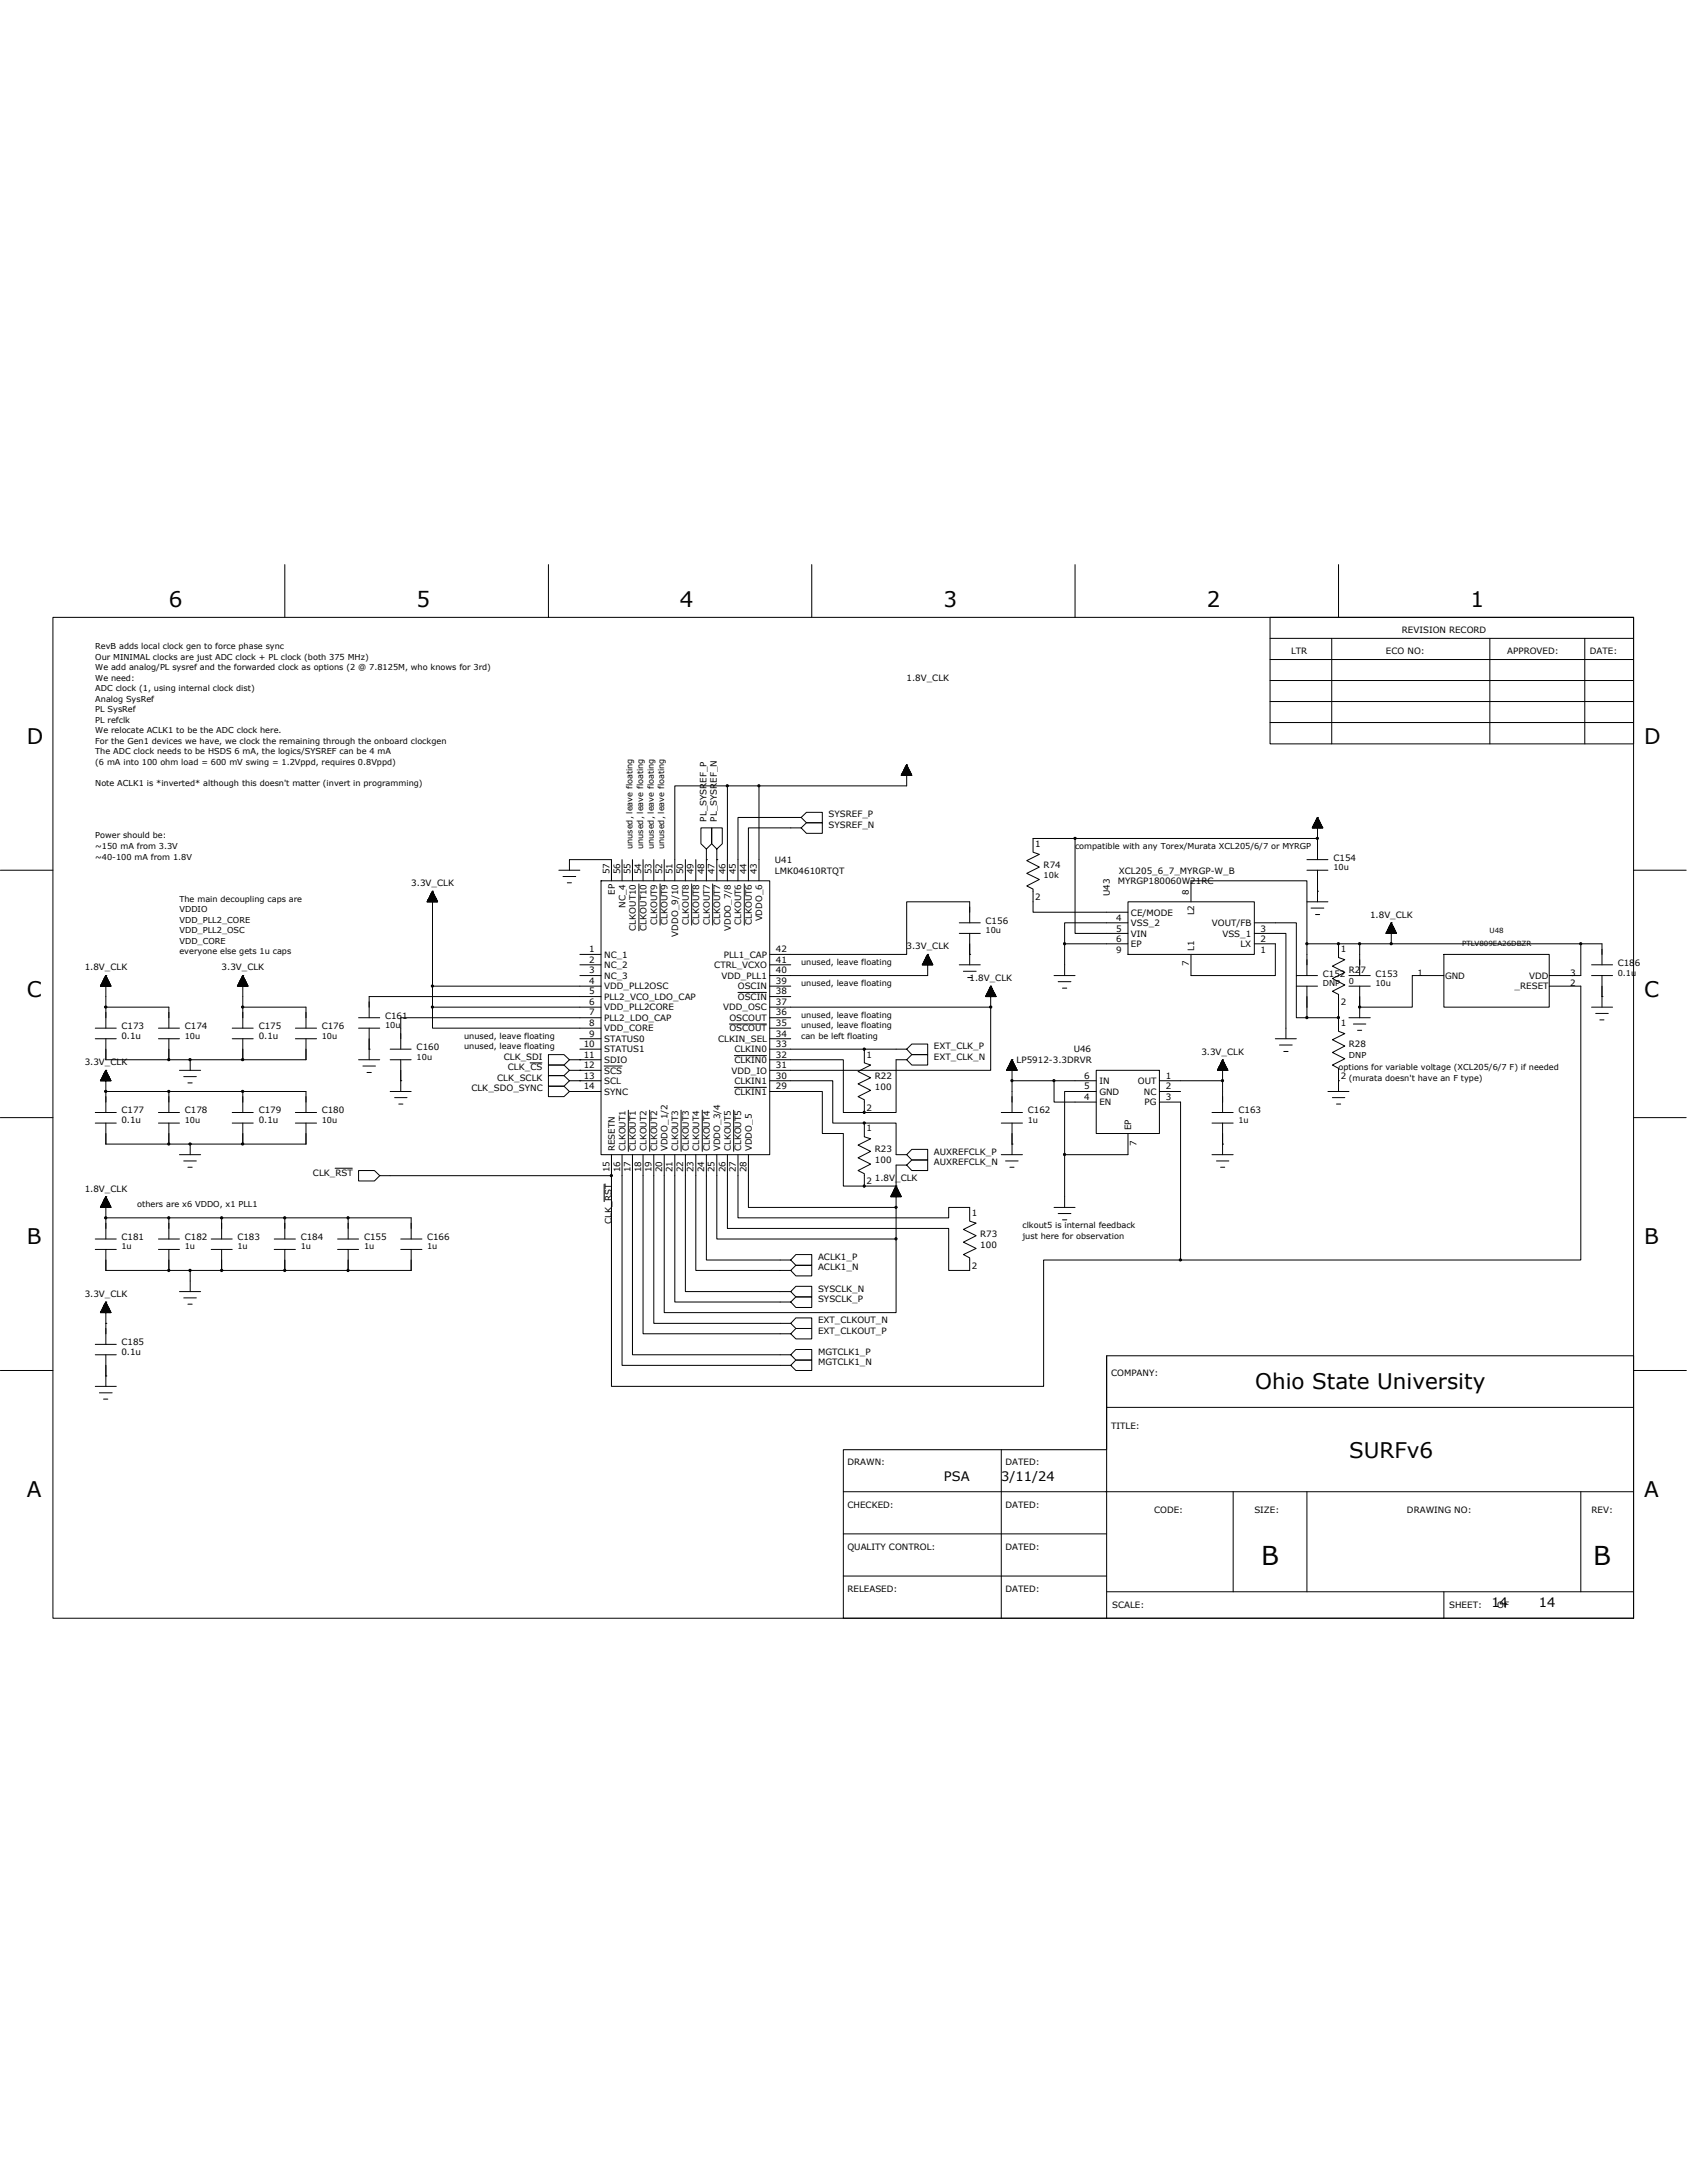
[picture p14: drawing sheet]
<svg xmlns="http://www.w3.org/2000/svg" width="216mm" height="279mm" viewBox="0 0 216 279" stroke-linecap="round" stroke-linejoin="round" font-family="sans-serif">
<defs><g id="words">
<g font-size="3.3">
<text x="161.4" y="200.3">B</text>
<text x="203.9" y="200.3">B</text>
</g>
<g font-size="2.8">
<text x="21.6" y="77.6">6</text>
<text x="53.3" y="77.6">5</text>
<text x="87" y="77.6">4</text>
<text x="120.7" y="77.6">3</text>
<text x="154.5" y="77.6">2</text>
<text x="188.2" y="77.6">1</text>
<text x="3.4" y="95.2">D</text>
<text x="210.4" y="95.2">D</text>
<text x="3.4" y="127.6">C</text>
<text x="210.4" y="127.6">C</text>
<text x="3.4" y="159.2">B</text>
<text x="210.4" y="159.2">B</text>
<text x="160.6" y="177.8">Ohio State University</text>
<text x="3.4" y="191.6">A</text>
<text x="172.7" y="186.6">SURFv6</text>
<text x="210.4" y="191.6">A</text>
</g>
<g font-size="1.7">
<text x="120.8" y="189.5">PSA</text>
<text x="128.1" y="189.5">3/11/24</text>
<text x="190.9" y="205.7">14</text>
<text x="196.9" y="205.7">14</text>
</g>
<g font-size="1.1">
<text x="165.2" y="83.7">LTR</text>
<text x="177.4" y="83.7">ECO NO:</text>
<text x="179.4" y="81">REVISION RECORD</text>
<text x="192.9" y="83.7">APPROVED:</text>
<text x="203.5" y="83.7">DATE:</text>
<text x="116" y="87.1">1.8V_CLK</text>
<text x="90.4" y="105.2" transform="rotate(-90 90.4 105.2)">PL_SYSREF_P</text>
<text x="91.7" y="105.2" transform="rotate(-90 91.7 105.2)">PL_SYSREF_N</text>
<text x="106" y="106">SYSREF_N</text>
<text x="106" y="104.6">SYSREF_P</text>
<text x="52.6" y="113.4">3.3V_CLK</text>
<text x="78" y="111.9" transform="rotate(-90 78 111.9)">57</text>
<text x="79.4" y="111.9" transform="rotate(-90 79.4 111.9)">56</text>
<text x="80.7" y="111.9" transform="rotate(-90 80.7 111.9)">55</text>
<text x="82" y="111.9" transform="rotate(-90 82 111.9)">54</text>
<text x="83.4" y="111.9" transform="rotate(-90 83.4 111.9)">53</text>
<text x="84.7" y="111.9" transform="rotate(-90 84.7 111.9)">52</text>
<text x="86.1" y="111.9" transform="rotate(-90 86.1 111.9)">51</text>
<text x="87.4" y="111.9" transform="rotate(-90 87.4 111.9)">50</text>
<text x="88.8" y="111.9" transform="rotate(-90 88.8 111.9)">49</text>
<text x="90.1" y="111.9" transform="rotate(-90 90.1 111.9)">48</text>
<text x="91.5" y="111.9" transform="rotate(-90 91.5 111.9)">47</text>
<text x="92.8" y="111.9" transform="rotate(-90 92.8 111.9)">46</text>
<text x="94.2" y="111.9" transform="rotate(-90 94.2 111.9)">45</text>
<text x="95.5" y="111.9" transform="rotate(-90 95.5 111.9)">44</text>
<text x="96.9" y="111.9" transform="rotate(-90 96.9 111.9)">43</text>
<text x="99.2" y="110.4">U41</text>
<text x="99.2" y="111.8">LMK04610RTQT</text>
<text x="132.5" y="108.4">1</text>
<text x="133.6" y="111.1">R74</text>
<text x="143" y="113.2">MYRGP180060W21RC</text>
<text x="143.2" y="111.8">XCL205_6_7_MYRGP-W_B</text>
<text x="170.6" y="110.2">C154</text>
<text x="78.7" y="114.5" transform="rotate(-90 78.7 114.5)">EP</text>
<text x="80" y="116.2" transform="rotate(-90 80 116.2)">NC_4</text>
<text x="81.4" y="119.1" transform="rotate(-90 81.4 119.1)">CLKOUT10</text>
<text x="82.7" y="119.1" transform="rotate(-90 82.7 119.1)">CLKOUT10</text>
<text x="84.1" y="118.4" transform="rotate(-90 84.1 118.4)">CLKOUT9</text>
<text x="85.4" y="118.4" transform="rotate(-90 85.4 118.4)">CLKOUT9</text>
<text x="86.8" y="119.9" transform="rotate(-90 86.8 119.9)">VDDO_9/10</text>
<text x="88.1" y="118.4" transform="rotate(-90 88.1 118.4)">CLKOUT8</text>
<text x="89.5" y="118.4" transform="rotate(-90 89.5 118.4)">CLKOUT8</text>
<text x="90.8" y="118.4" transform="rotate(-90 90.8 118.4)">CLKOUT7</text>
<text x="92.2" y="118.4" transform="rotate(-90 92.2 118.4)">CLKOUT7</text>
<text x="93.5" y="119.2" transform="rotate(-90 93.5 119.2)">VDDO_7/8</text>
<text x="94.9" y="118.4" transform="rotate(-90 94.9 118.4)">CLKOUT6</text>
<text x="96.2" y="118.4" transform="rotate(-90 96.2 118.4)">CLKOUT6</text>
<text x="97.6" y="117.9" transform="rotate(-90 97.6 117.9)">VDDO_6</text>
<text x="126.1" y="118.2">C156</text>
<text x="132.5" y="115.2">2</text>
<text x="142" y="114.7" transform="rotate(-90 142 114.7)">U43</text>
<text x="142.8" y="117.9">4</text>
<text x="142.8" y="119.2">5</text>
<text x="144.7" y="117.2">CE/MODE</text>
<text x="144.7" y="118.5">VSS_2</text>
<text x="144.7" y="119.9">VIN</text>
<text x="152.1" y="114.6" transform="rotate(-90 152.1 114.6)">8</text>
<text x="152.8" y="117.2" transform="rotate(-90 152.8 117.2)">L2</text>
<text x="155.1" y="118.5">VOUT/FB</text>
<text x="156.4" y="119.9">VSS_1</text>
<text x="161.3" y="119.2">3</text>
<text x="175.3" y="117.5">1.8V_CLK</text>
<text x="10.8" y="124.2">1.8V_CLK</text>
<text x="28.4" y="124.2">3.3V_CLK</text>
<text x="75.4" y="121.9">1</text>
<text x="75.4" y="123.2">2</text>
<text x="75.4" y="124.6">3</text>
<text x="75.4" y="125.9">4</text>
<text x="77.3" y="122.6">NC_1</text>
<text x="77.3" y="123.9">NC_2</text>
<text x="77.3" y="125.3">NC_3</text>
<text x="91.4" y="123.9">CTRL_VCXO</text>
<text x="92.4" y="125.3">VDD_PLL1</text>
<text x="92.6" y="122.6">PLL1_CAP</text>
<text x="99.3" y="121.9">42</text>
<text x="99.3" y="123.2">41</text>
<text x="99.3" y="124.6">40</text>
<text x="99.3" y="125.9">39</text>
<text x="116" y="121.5">3.3V_CLK</text>
<text x="124.1" y="125.5">1.8V_CLK</text>
<text x="142.8" y="120.6">6</text>
<text x="142.8" y="121.9">9</text>
<text x="144.7" y="121.2">EP</text>
<text x="152.1" y="123.7" transform="rotate(-90 152.1 123.7)">7</text>
<text x="152.8" y="121.8" transform="rotate(-90 152.8 121.8)">L1</text>
<text x="158.7" y="121.2">LX</text>
<text x="161.3" y="121.9">1</text>
<text x="161.3" y="120.6">2</text>
<text x="169.3" y="125">C152</text>
<text x="171.6" y="121.9">1</text>
<text x="172.6" y="124.6">R27</text>
<text x="176" y="125">C153</text>
<text x="181.4" y="124.9">1</text>
<text x="184.9" y="125.3">GND</text>
<text x="195.7" y="125.3">VDD</text>
<text x="201" y="124.9">3</text>
<text x="207" y="123.7">C186</text>
<text x="15.5" y="131.7">C173</text>
<text x="23.6" y="131.7">C174</text>
<text x="33.1" y="131.7">C175</text>
<text x="41.2" y="131.7">C176</text>
<text x="49.3" y="130.4">C161</text>
<text x="75.4" y="127.3">5</text>
<text x="75.4" y="128.6">6</text>
<text x="75.4" y="130">7</text>
<text x="75.4" y="131.3">8</text>
<text x="77.3" y="126.6">VDD_PLL2OSC</text>
<text x="77.3" y="128">PLL2_VCO_LDO_CAP</text>
<text x="77.3" y="129.3">VDD_PLL2CORE</text>
<text x="77.3" y="130.7">PLL2_LDO_CAP</text>
<text x="92.5" y="129.3">VDD_OSC</text>
<text x="93.3" y="130.7">OSCOUT</text>
<text x="94.4" y="126.6">OSCIN</text>
<text x="94.4" y="128">OSCIN</text>
<text x="99.3" y="127.3">38</text>
<text x="99.3" y="128.6">37</text>
<text x="99.3" y="130">36</text>
<text x="99.3" y="131.3">35</text>
<text x="171.6" y="128.7">2</text>
<text x="171.6" y="131.3">1</text>
<text x="193.8" y="126.6">_RESET</text>
<text x="201" y="126.2">2</text>
<text x="10.8" y="136.3">3.3V_CLK</text>
<text x="15.5" y="133">0.1u</text>
<text x="33.1" y="133">0.1u</text>
<text x="53.3" y="134.5">C160</text>
<text x="64.5" y="135.6">CLK_SDI</text>
<text x="65" y="137">CLK_CS</text>
<text x="74.7" y="134">10</text>
<text x="74.7" y="135.4">11</text>
<text x="74.7" y="136.7">12</text>
<text x="75.4" y="132.7">9</text>
<text x="77.3" y="132">VDD_CORE</text>
<text x="77.3" y="133.4">STATUS0</text>
<text x="77.3" y="134.7">STATUS1</text>
<text x="77.3" y="136.1">SDIO</text>
<text x="77.3" y="137.4">SCS</text>
<text x="91.9" y="133.4">CLKIN_SEL</text>
<text x="93.3" y="132">OSCOUT</text>
<text x="93.6" y="137.4">VDD_IO</text>
<text x="94" y="134.7">CLKIN0</text>
<text x="94" y="136.1">CLKIN0</text>
<text x="99.3" y="132.7">34</text>
<text x="99.3" y="134">33</text>
<text x="99.3" y="135.4">32</text>
<text x="99.3" y="136.7">31</text>
<text x="110.9" y="135.4">1</text>
<text x="119.5" y="134.3">EXT_CLK_P</text>
<text x="119.5" y="135.6">EXT_CLK_N</text>
<text x="130.1" y="136.1">LP5912-3.3DRVR</text>
<text x="137.4" y="134.7">U46</text>
<text x="153.8" y="135">3.3V_CLK</text>
<text x="172.6" y="134">R28</text>
<text x="15.5" y="142.5">C177</text>
<text x="15.5" y="143.8">0.1u</text>
<text x="23.6" y="142.5">C178</text>
<text x="33.1" y="142.5">C179</text>
<text x="33.1" y="143.8">0.1u</text>
<text x="41.2" y="142.5">C180</text>
<text x="60.3" y="139.7">CLK_SDO_SYNC</text>
<text x="63.6" y="138.3">CLK_SCLK</text>
<text x="74.7" y="138.1">13</text>
<text x="74.7" y="139.4">14</text>
<text x="77.3" y="138.7">SCL</text>
<text x="77.3" y="140.1">SYNC</text>
<text x="94" y="138.7">CLKIN1</text>
<text x="94" y="140.1">CLKIN1</text>
<text x="99.3" y="138.1">30</text>
<text x="99.3" y="139.4">29</text>
<text x="110.9" y="142.2">2</text>
<text x="112" y="138.1">R22</text>
<text x="112" y="139.4">100</text>
<text x="131.5" y="142.5">C162</text>
<text x="138.8" y="138.1">6</text>
<text x="138.8" y="139.4">5</text>
<text x="138.8" y="140.8">4</text>
<text x="140.7" y="138.7">IN</text>
<text x="140.7" y="140.1">GND</text>
<text x="140.7" y="141.5">EN</text>
<text x="145.6" y="138.7">OUT</text>
<text x="146.4" y="140.1">NC</text>
<text x="146.5" y="141.5">PG</text>
<text x="149.2" y="138.1">1</text>
<text x="149.2" y="139.4">2</text>
<text x="149.2" y="140.8">3</text>
<text x="158.5" y="142.5">C163</text>
<text x="171.6" y="138.1">2 (murata doesn't have an F type)</text>
<text x="78.7" y="147.4" transform="rotate(-90 78.7 147.4)">RESETN</text>
<text x="80" y="147.4" transform="rotate(-90 80 147.4)">CLKOUT1</text>
<text x="81.4" y="147.4" transform="rotate(-90 81.4 147.4)">CLKOUT1</text>
<text x="82.7" y="147.4" transform="rotate(-90 82.7 147.4)">CLKOUT2</text>
<text x="84.1" y="147.4" transform="rotate(-90 84.1 147.4)">CLKOUT2</text>
<text x="85.4" y="147.4" transform="rotate(-90 85.4 147.4)">VDDO_1/2</text>
<text x="86.8" y="147.4" transform="rotate(-90 86.8 147.4)">CLKOUT3</text>
<text x="88.1" y="147.4" transform="rotate(-90 88.1 147.4)">CLKOUT3</text>
<text x="89.5" y="147.4" transform="rotate(-90 89.5 147.4)">CLKOUT4</text>
<text x="90.8" y="147.4" transform="rotate(-90 90.8 147.4)">CLKOUT4</text>
<text x="92.2" y="147.4" transform="rotate(-90 92.2 147.4)">VDDO_3/4</text>
<text x="93.5" y="147.4" transform="rotate(-90 93.5 147.4)">CLKOUT5</text>
<text x="94.9" y="147.4" transform="rotate(-90 94.9 147.4)">CLKOUT5</text>
<text x="96.2" y="147.4" transform="rotate(-90 96.2 147.4)">VDDO_5</text>
<text x="110.9" y="144.8">1</text>
<text x="112" y="147.5">R23</text>
<text x="112" y="148.9">100</text>
<text x="119.5" y="149.1">AUXREFCLK_N</text>
<text x="119.5" y="147.8">AUXREFCLK_P</text>
<text x="144.8" y="144.7" transform="rotate(-90 144.8 144.7)">EP</text>
<text x="145.5" y="146.6" transform="rotate(-90 145.5 146.6)">7</text>
<text x="10.8" y="152.5">1.8V_CLK</text>
<text x="40" y="150.5">CLK_RST</text>
<text x="78" y="150" transform="rotate(-90 78 150)">15</text>
<text x="79.4" y="150" transform="rotate(-90 79.4 150)">16</text>
<text x="80.7" y="150" transform="rotate(-90 80.7 150)">17</text>
<text x="82" y="150" transform="rotate(-90 82 150)">18</text>
<text x="83.4" y="150" transform="rotate(-90 83.4 150)">19</text>
<text x="84.7" y="150" transform="rotate(-90 84.7 150)">20</text>
<text x="86.1" y="150" transform="rotate(-90 86.1 150)">21</text>
<text x="87.4" y="150" transform="rotate(-90 87.4 150)">22</text>
<text x="88.8" y="150" transform="rotate(-90 88.8 150)">23</text>
<text x="90.1" y="150" transform="rotate(-90 90.1 150)">24</text>
<text x="91.5" y="150" transform="rotate(-90 91.5 150)">25</text>
<text x="92.8" y="150" transform="rotate(-90 92.8 150)">26</text>
<text x="94.2" y="150" transform="rotate(-90 94.2 150)">27</text>
<text x="95.5" y="150" transform="rotate(-90 95.5 150)">28</text>
<text x="110.9" y="151.6">2</text>
<text x="112" y="151.2">1.8V_CLK</text>
<text x="124.4" y="155.6">1</text>
<text x="15.5" y="158.7">C181</text>
<text x="23.6" y="158.7">C182</text>
<text x="30.4" y="158.7">C183</text>
<text x="38.5" y="158.7">C184</text>
<text x="46.6" y="158.7">C155</text>
<text x="54.7" y="158.7">C166</text>
<text x="78.3" y="156.7" transform="rotate(-90 78.3 156.7)">CLK_RST</text>
<text x="104.7" y="161.3">ACLK1_P</text>
<text x="125.5" y="158.3">R73</text>
<text x="125.5" y="159.7">100</text>
<text x="10.8" y="166">3.3V_CLK</text>
<text x="104.7" y="162.6">ACLK1_N</text>
<text x="104.7" y="165.3">SYSCLK_N</text>
<text x="104.7" y="166.6">SYSCLK_P</text>
<text x="124.4" y="162.4">2</text>
<text x="15.5" y="172.2">C185</text>
<text x="15.5" y="173.4">0.1u</text>
<text x="104.7" y="173.4">MGTCLK1_P</text>
<text x="104.7" y="169.4">EXT_CLKOUT_N</text>
<text x="104.7" y="170.7">EXT_CLKOUT_P</text>
<text x="104.7" y="174.8">MGTCLK1_N</text>
<text x="142.2" y="176.1">COMPANY:</text>
<text x="142.2" y="182.8">TITLE:</text>
<text x="108.5" y="187.6">DRAWN:</text>
<text x="128.7" y="187.6">DATED:</text>
<text x="108.5" y="193">CHECKED:</text>
<text x="128.7" y="193">DATED:</text>
<text x="147.7" y="193.6">CODE:</text>
<text x="160.5" y="193.6">SIZE:</text>
<text x="180.1" y="193.6">DRAWING NO:</text>
<text x="203.7" y="193.6">REV:</text>
<text x="108.5" y="198.4">QUALITY CONTROL:</text>
<text x="108.5" y="203.7">RELEASED:</text>
<text x="128.7" y="203.7">DATED:</text>
<text x="128.7" y="198.4">DATED:</text>
<text x="142.3" y="205.8">SCALE:</text>
<text x="185.5" y="205.8">SHEET:</text>
<text x="191.6" y="205.8">OF</text>
</g>
<g font-size="1">
<text x="12.2" y="83.1">RevB adds local clock gen to force phase sync</text>
<text x="12.2" y="87.1">We need:</text>
<text x="12.2" y="88.4">ADC clock (1, using internal clock dist)</text>
<text x="12.2" y="89.8">Analog SysRef</text>
<text x="12.2" y="84.4">Our MINIMAL clocks are just ADC clock + PL clock (both 375 MHz)</text>
<text x="12.2" y="85.7">We add analog/PL sysref and the forwarded clock as options (2 @ 7.8125M, who knows for 3rd)</text>
<text x="12.2" y="91.1">PL SysRef</text>
<text x="12.2" y="92.5">PL refclk</text>
<text x="12.2" y="93.9">We relocate ACLK1 to be the ADC clock here.</text>
<text x="12.2" y="95.2">For the Gen1 devices we have, we clock the remaining through the onboard clockgen</text>
<text x="12.2" y="96.5">The ADC clock needs to be HSDS 6 mA, the logics/SYSREF can be 4 mA</text>
<text x="12.2" y="97.9">(6 mA into 100 ohm load = 600 mV swing = 1.2Vppd, requires 0.8Vppd)</text>
<text x="12.2" y="100.6">Note ACLK1 is *inverted* although this doesn't matter (invert in programming)</text>
<text x="12.2" y="107.3">Power should be:</text>
<text x="12.2" y="108.7">~150 mA from 3.3V</text>
<text x="12.2" y="110">~40-100 mA from 1.8V</text>
<text x="80.9" y="108.7" transform="rotate(-90 80.9 108.7)">unused, leave floating</text>
<text x="82.3" y="108.7" transform="rotate(-90 82.3 108.7)">unused, leave floating</text>
<text x="83.7" y="108.7" transform="rotate(-90 83.7 108.7)">unused, leave floating</text>
<text x="85" y="108.7" transform="rotate(-90 85 108.7)">unused, leave floating</text>
<text x="133.6" y="112.4">10k</text>
<text x="137.6" y="108.7">compatible with any Torex/Murata XCL205/6/7 or MYRGP</text>
<text x="170.6" y="111.4">10u</text>
<text x="23" y="115.4">The main decoupling caps are</text>
<text x="23" y="116.8">VDDIO</text>
<text x="23" y="118.1">VDD_PLL2_CORE</text>
<text x="23" y="119.5">VDD_PLL2_OSC</text>
<text x="126.1" y="119.4">10u</text>
<text x="23" y="120.8">VDD_CORE</text>
<text x="23" y="122.2">everyone else gets 1u caps</text>
<text x="102.5" y="123.5">unused, leave floating</text>
<text x="172.6" y="125.9">0</text>
<text x="207" y="124.9">0.1u</text>
<text x="49.3" y="131.6">10u</text>
<text x="102.5" y="130.3">unused, leave floating</text>
<text x="102.5" y="126.2">unused, leave floating</text>
<text x="102.5" y="131.6">unused, leave floating</text>
<text x="169.3" y="126.2">DNP</text>
<text x="176" y="126.2">10u</text>
<text x="23.6" y="132.9">10u</text>
<text x="41.2" y="132.9">10u</text>
<text x="53.3" y="135.6">10u</text>
<text x="59.4" y="132.9">unused, leave floating</text>
<text x="59.4" y="134.3">unused, leave floating</text>
<text x="102.5" y="132.9">can be left floating</text>
<text x="171.3" y="137">options for variable voltage (XCL205/6/7 F) if needed</text>
<text x="172.6" y="135.4">DNP</text>
<text x="23.6" y="143.7">10u</text>
<text x="41.2" y="143.7">10u</text>
<text x="131.5" y="143.7">1u</text>
<text x="158.5" y="143.7">1u</text>
<text x="17.6" y="154.5">others are x6 VDDO, x1 PLL1</text>
<text x="15.5" y="159.9">1u</text>
<text x="23.6" y="159.9">1u</text>
<text x="30.4" y="159.9">1u</text>
<text x="38.5" y="159.9">1u</text>
<text x="46.6" y="159.9">1u</text>
<text x="54.7" y="159.9">1u</text>
<text x="130.9" y="157.2">clkout5 is internal feedback</text>
<text x="130.9" y="158.6">just here for observation</text>
</g>
<g font-size=".9">
<text x="190.6" y="119.5">U48</text>
<text x="187.1" y="121.1">PTLV809EA26DBZR</text>
</g>
</g></defs>
<g fill="none" stroke="#000" stroke-width=".13">
<path d="M6.8 79h202.3v128.1h-202.3zM36.4 72.3v6.7M70.2 72.3v6.7M103.9 72.3v6.7M137.6 72.3v6.7M162.5 79h46.6v16.2h-46.6zM171.3 72.3v6.7M115.4 99.2h.1M115.4 99.2h1.3h-1.4M115.4 99.1h1.2M115.4 99.1h1.2v.1M115.5 98.9v.3"/>
<path d="M115.5 99h1.1v.2M115.5 98.9h1M115.5 98.8v.4M115.5 98.8h1v.4M115.6 98.8h.9M115.6 98.7v.5M115.6 98.8h.9v.4M115.6 98.7h.8M115.7 98.6v.6M115.7 98.7h.7v.5M115.7 98.6h.7M115.7 98.5v.7"/>
<path d="M115.7 98.5h.6v.7M115.7 98.5h.6M115.7 98.4v.8M115.7 98.4h.6v.8M115.8 98.4h.4M115.8 98.3v.9M115.8 98.3h.4v.9M115.8 98.3h.4M115.8 98.2h.4v1M115.9 98.1h.2v1.1M116 98h.1v1.2M116 97.9v1.3"/>
<path d="M116 97.9h.1M116 97.9l.7 1.3h-1.4l.7-1.3v2.7h-18.9M116.1 97.9l-.1 1.3M116.1 98h-.2v1.2M116.2 98.1h-.3l-.1 1.1M116.6 99h-1.2v.2M162.5 81.7h46.6M162.5 84.4h46.6M162.5 89.8h46.6M162.5 92.5h46.6M162.5 87.1h46.6M170.4 81.7v13.5"/>
<path d="M190.7 81.7v13.5M202.8 81.7v13.5M0 111.4h6.8M54.7 115.4h1.3M54.7 115.3v.1M54.7 115.3h1.3M54.7 115.2v.2M54.7 115.3h1.2v.1M54.8 115.2h1.1M54.8 115.1v.3M54.8 115.1h1.1v.3M54.8 115.1h1.1"/>
<path d="M54.9 115v.4M54.9 115h.9v.4M54.9 115h.9M54.9 115.4v-.5h.9v.5M54.9 114.9h.9M55 114.8v.6M55 114.8h.7v.6M55 114.8h.7M55 114.7v.7M55 114.7h.6v.7M55 114.7h.6M55.1 114.6v.8"/>
<path d="M55.1 114.6h.5v.8M55.1 114.6h.5M55.1 114.5h.4v.9M55.2 114.3v1.1M55.2 114.4h.3v1M55.2 114.3h.3M55.2 114.2v1.2M55.2 114.3h.3v1.1M55.2 114.2h.2M55.3 114.1v1.3M55.3 114.2h.1v1.2M55.3 114.1h.1"/>
<path d="M55.4 114.1v1.3M55.4 114.1h.1M55.4 114.1l.6 1.3h-1.3l.7-1.3v12.1h21.5M55.5 114.4h-.4v1M71.5 111.4h2.7M72.1 112.2h1.6M72.6 113h.5M72.9 111.4v-1.4h5.4v2.7M76.9 112.7h21.6v35.1h-21.6zM79.6 110v2.7M80.9 110v2.7M81.8 113.1v6"/>
<path d="M82.3 110v2.7M83.7 110v2.7M84.5 113.1v5.3M85 110v2.7M87.7 110v2.7M88.5 113.1v5.3M89 110v2.7M90.4 108.7l.7-.7v-2h-1.4v2l.7 .7v1.3M90.4 110v2.7M90.4 110h.1M91.2 113.1v5.3M91.7 108.7l-.6-.7v-2h1.3v2l-.7 .7v1.3"/>
<path d="M91.7 110v2.7M91.7 110h.1M93.1 100.6v12.1M95.2 113.1v5.3M97.1 100.6h-10.7v12.1M97.1 100.6v12.1M102.5 104.6l.7-.6h2v1.3h-2l-.7-.7h-8.1v8.1M102.5 106l.7-.7h2v1.4h-2l-.7-.7h-6.7v6.7M122.8 118.1h2.7M122.8 119.5h2.7M124.1 118.1v-2.7h-8.1v6.8h-17.5M124.1 119.5v4"/>
<path d="M137.6 107.3v12.2h6.8M144.4 118.1h-8.2v2.7M144.4 115.4h16.1v6.8h-16.1zM152.4 115.4v-2.7h14.9v8.1M160.5 118.1h5.4v12.2h1.4M160.5 119.5h4.1v13.4M167.3 115.4h2.6M167.3 111.4h2.6M167.3 110h2.6M167.8 116.2h1.6M168 106h1.3h-1.4M168 105.9h1.2"/>
<path d="M168 106v-.2h1.2v.2M168 105.8h1.2M168.1 105.7h1v.3M168.1 105.7v.3M168.1 105.7h1M168.1 105.6h1v.4M168.2 105.5h.8v.5M168.2 105.5v.5M168.2 105.4h.8M168.2 105.4h.8v.6M168.2 105.4v.6M168.3 105.3h.7"/>
<path d="M168.3 105.3h.6v.7M168.3 105.2v.8M168.3 105.2h.6M168.4 105.2h.5v.8M168.4 117.1h.5M168.4 105.1v.9M168.4 105.1h.5M168.4 105.1h.4v.9M168.4 105v1M168.4 105h.4M168.4 104.9h.4v1.1M168.4 104.9v1.1"/>
<path d="M168.5 104.9h.2M168.5 104.9h.2v1.1M168.6 104.7v1.3M168.6 104.7h.1v1.3M168.6 104.7h.1M168.6 104.6l.7 1.4h-1.4l.7-1.4v2.7M168.6 104.6v1.4M168.6 104.6h.1M168.6 107.3v2.7M168.6 111.4v4M168.6 107.3h-36.4v1.8l.8 .2-1.6 .9 1.6 .8-1.6 .8 1.6 .8-1.6 .8 .8 .4v3h12.2M168.6 114.1h.1"/>
<path d="M168.6 107.3h.1M168.7 104.8h-.2v1.2M169.1 105.5h-1v.5M177.4 119.5h1.3M177.4 119.4l1.3 .1M177.4 119.3v.2M177.4 119.3h1.2v.2M177.5 119.3h1.1M177.5 119.2v.3M177.5 119.2h1.1v.3M177.5 119.1h1.1M177.6 119v.5"/>
<path d="M177.6 119.1h.9v.4M177.6 119h.9M177.6 119h.9v.5M177.7 118.9h.8M177.7 119.5v-.6h.7v.6M177.7 118.8h.7M177.7 118.7v.8M177.7 118.8h.7v.7M177.8 118.7h.5M177.8 118.6h.5v.9M177.8 118.5h.5v1M177.9 118.4h.3v1.1"/>
<path d="M177.9 118.3h.3v1.2M178 118.2h.1v1.3M178.1 118.1v1.4M178.1 118.1h.1M178.1 118.1l.6 1.4h-1.3l.7-1.4v2.7M178.1 118.2l-.1 1.3M178.1 118.3h-.1l-.1 1.2M178.2 118.4h-.3v1.1M178.2 118.5h-.4v1M178.3 118.6h-.5v.9M178.7 119.4h-1.3v.1M209.1 111.4h6.7"/>
<path d="M12.2 131.6h2.7M12.2 132.9h2.7M12.9 126.2h1.3M12.9 138.3h1.3M12.9 126.1l-.1 .1h1.4M12.9 138.3h-.1h1.4M12.9 126.1h1.2M12.9 138.2h1.2M12.9 126h1.2v.2M12.9 138.2h1.2v.1M12.9 126v.2M12.9 138.2v.1"/>
<path d="M13 126h1.1M13 138.1h1.1M13 125.9h1.1v.3M13 125.9v.3M13 138.3v-.3l1.1 .1v.2M13 125.9h1.1M13 138h1.1M13.1 125.8h.9v.4M13.1 138h.9v.3M13.1 125.8v.4M13.1 137.9v.4M13.1 125.8h.9"/>
<path d="M13.1 137.9h.9M13.1 125.7h.9v.5M13.1 137.8h.9v.5M13.1 125.7v.5M13.1 125.6h.8M13.2 125.6h.7v.6M13.2 137.8h.7v.5M13.2 125.6v.6M13.2 137.7v.6M13.2 125.6h.7M13.2 137.7h.7M13.2 125.5h.7v.7"/>
<path d="M13.2 137.6h.7v.7M13.3 125.4h.5v.8M13.3 125.3v.9M13.3 137.5h.5v.8M13.3 137.5v.8M13.3 125.3h.5M13.3 137.5h.5M13.3 125.3h.4v.9M13.3 125.2v1M13.3 137.4h.4v.9M13.3 137.4v.9M13.3 125.2h.4"/>
<path d="M13.3 137.4h.4M13.4 125.2h.3v1M13.4 125.1v1.1M13.4 137.3h.3v1M13.4 137.3v1M13.4 125.1h.3M13.4 137.3h.3M13.4 125.1h.2v1.1M13.4 125v1.2M13.4 137.2h.2v1.1M13.4 137.2v1.1M13.5 125h.1"/>
<path d="M13.5 137.2h.1M13.5 125h.1v1.2M13.5 124.9v1.3M13.5 137.1v1.2M13.5 137.1h.1v1.2M13.5 124.9h.1M13.5 137.1h.1M13.5 124.9l.7 1.3h-1.4l.7-1.3v6.7M13.5 137l.7 1.3h-1.4l.7-1.3v2.7M13.5 137h.1M13.5 137v1.3M13.5 132.9v2.7h10.8"/>
<path d="M13.5 139.7v2.7M13.5 139.7h25.7v2.7M13.5 128.9h8.1v2.7M13.5 128.9h.1M13.8 125.5h-.6v.7M13.8 137.6h-.6v.7M13.9 137.8h-.8v.5M20.3 131.6h2.7M20.3 132.9h2.7M21.6 132.9v2.7M21.6 139.7v2.7M23 137h2.7"/>
<path d="M23.5 137.8h1.6M24 138.6h.6M24.3 135.6v1.4M29.7 131.6h2.7M29.7 132.9h2.7M30.4 126.2h1.3M30.4 126.1v.1M30.5 126.1h1.2M30.5 126h1.1v.2M30.5 125.9v.3M30.5 125.9h1.1v.3M30.6 125.9h1"/>
<path d="M30.6 125.8v.4M30.6 125.8h.9v.4M30.6 125.8h.9M30.6 125.7v.5M30.6 125.7h.9v.5M30.6 125.6h.9M30.7 125.6v.6M30.7 125.6h.8v.6M30.7 125.6h.7M30.7 125.5h.7v.7M30.8 125.4h.5v.8M30.8 125.3v.9"/>
<path d="M30.8 125.3h.5M30.9 125.3h.4v.9M30.9 125.2h.3v1M30.9 125.1v1.1M30.9 125.1h.3M31 125.1h.2v1.1M31 125v1.2M31 125h.1M31 125h.1v1.2M31 124.9v1.3M31 124.9h.1M31.1 124.9h.1"/>
<path d="M31.1 124.9v1.3M31.1 124.9l.6 1.3h-1.3l.7-1.3v6.7M31.1 132.9v2.7M31.1 139.7v2.7M31.1 128.9h8.1v2.7M31.1 128.9h.1M31.2 125.2h-.3v1M31.4 125.5h-.6l-.1 .7M31.6 126h-1.1v.2M37.8 131.6h2.7M37.8 132.9h2.7M39.2 132.9v2.7h-14.9"/>
<path d="M45.9 135.6h2.7M45.9 130.3h2.7M45.9 131.6h2.7M46.4 136.4h1.6M47 137.3h.5M47.2 131.6v4M47.2 134.3h.1M49.9 139.7h2.7M49.9 134.3h2.7M49.9 135.6h2.7M51.3 135.6v4.1M51.3 138.3h.1"/>
<path d="M55.4 128.9v2.7h21.5M55.4 126.2v2.7h21.5M67.8 136h1.6M72.9 137l-.7-.7h-2v1.4h2l.7-.7h1.3M72.9 138.3l-.7-.6h-2v1.3h2l.7-.7h1.3M72.9 135.6l-.7-.6h-2v1.3h2l.7-.7h1.3M72.9 139.7l-.7-.7h-2v1.4h2l.7-.7h1.3M74.2 137h.1M74.2 138.3h.1M74.2 135.6h.1M74.2 139.7h.1M74.2 122.2h2.7"/>
<path d="M74.2 123.5h2.7M74.2 124.9h2.7M74.2 132.9h2.7M74.2 134.3h2.7M74.2 135.6h2.7M74.2 137h2.7M74.2 138.3h2.7M74.2 139.7h2.7M76.9 130.3h-25.6v4M76.9 127.6h-29.7v2.7M77.3 136.4h2.3M93.3 131.1h4.8"/>
<path d="M94 135.1h4.1M94 139.2h4.1M94.4 127h3.7M98.5 134.3h17.5l.7 .7h2v-1.4h-2l-.7 .7M98.5 135.6h9.4v6.8h2.7M98.5 138.3h8.1v5.4h4M98.5 139.7h6.7v5.4h2.7v6.7h2.7M98.5 123.5h2.7M98.5 126.2h2.7M98.5 127.6h2.7M98.5 128.9h28.3M98.5 130.3h2.7"/>
<path d="M98.5 131.6h2.7M98.5 132.9h2.7M110.6 134.3v1.7l.8 .3-1.6 .8 1.6 .8-1.6 .8 1.6 .9-1.6 .8 .8 .4v1.6M110.6 134.3h.1M116 135.6l.7-.6h2v1.3h-2l-.7-.7h-1.3v6.8h-4.1M118 123.5h1.4h-1.3M118.1 123.4h1.2M118.1 123.3v.2M118.1 123.3h1.2v.2M118.2 123.3h1.1M118.2 123.2v.3M118.2 123.2h1.1v.3"/>
<path d="M118.2 123.2h1M118.2 123.1v.4M118.2 123.1h1v.4M118.3 123.1h.9M118.3 123v.5M118.3 123h.8v.5M118.3 123h.8M118.3 122.9v.6M118.3 122.9h.8v.6M118.4 122.9h.7M118.4 122.8v.7M118.4 122.8h.6v.7"/>
<path d="M118.4 122.8h.6M118.4 122.7v.8M118.4 122.7h.6v.8M118.5 122.7h.5M118.5 122.5v1M118.5 122.6h.4v.9M118.5 122.5h.4M118.5 122.4v1.1M118.5 122.5h.4v1M118.6 122.4h.3M118.6 122.3v1.2M118.6 122.4h.2v1.1"/>
<path d="M118.6 122.3h.2M118.7 122.2v1.3M118.7 122.3h.1v1.2M118.7 122.2h.1M118.7 122.2l.7 1.3h-1.4l.7-1.3v2.7h-20.2M122.8 123.5h2.7M123.3 124.3h1.6M123.8 125.1h.6M124.1 122.2h.1M126.1 127.6h1.4M126.2 127.6h1.3M126.2 127.5h1.2"/>
<path d="M126.2 127.6v-.2h1.2v.2M126.2 127.3h1.2M126.3 127.3v.3M126.3 127.3h1.1v.3M126.3 127.2h1M126.3 127.1v.5M126.3 127.2h1v.4M126.3 127.1h1M126.4 127v.6M126.4 127.1h.8v.5M126.4 127h.8M126.4 126.9v.7"/>
<path d="M126.4 127h.8v.6M126.5 126.9h.6M126.5 126.9h.6v.7M126.5 126.7v.9M126.5 126.7h.6v.9M126.6 126.7h.4M126.6 126.6h.4v1M126.6 126.5v1.1M126.6 126.5h.4v1.1M126.7 126.5h.3M126.7 126.4v1.2M126.7 126.4h.2v1.2"/>
<path d="M126.7 126.4h.2M126.7 126.3v1.3M126.7 126.3h.2v1.3M126.8 126.3h.1M126.8 126.2v1.4M126.8 126.2h.1M126.8 126.2l.7 1.4h-1.4l.7-1.4v2.7M126.8 128.9v8.1h-28.3M127 126.6h-.4v1M127.1 126.8h-.6v.8M128.8 137h1.4M128.9 136.9v.1"/>
<path d="M128.9 136.9l1.3 .1M128.9 136.9h1.2M128.9 137v-.2h1.2v.2M128.9 136.8h1.2M128.9 136.7v.3M128.9 136.7h1.1v.3M129 136.7h1M129 136.6v.4M129 136.6h1v.4M129.1 136.5h.9M129.1 137v-.5h.8v.5M129.1 136.4h.8"/>
<path d="M129.1 136.4v.6M129.1 136.4h.8v.6M129.2 136.4h.6M129.2 136.3h.6v.7M129.2 136.2h.6v.8M129.3 136v1M129.3 136.1h.4v.9M129.3 136h.4M129.3 135.9v1.1M129.3 136h.4v1M129.4 135.9h.2M129.4 135.8v1.2"/>
<path d="M129.4 135.9h.2v1.1M129.4 135.8h.2M129.4 135.7v1.3M129.4 135.8h.2v1.2M129.5 135.7h.1M129.5 135.6v1.4M129.5 135.6h.1M129.5 135.6l.7 1.4h-1.4l.7-1.4v2.7M129.5 138.3v4.1M129.5 138.3h10.8M129.8 136.1h-.5l-.1 .9M129.8 136.2h-.6v.8"/>
<path d="M134.9 124.9h2.7M134.9 138.3v2.8h5.4M135.4 125.6h1.7M136 126.5h.5M140.3 139.7h-4.1v8.1h8.2v-2.7M140.3 137h8.1v8.1h-8.1zM144.4 120.8h-8.2v4.1M148.4 139.7h2.7M155.8 137l.7-1.4v2.7M155.8 136.9v.1M155.8 136.9l1.3 .1h-1.3M155.9 136.9h1.2"/>
<path d="M155.9 136.8h1.2M155.9 136.7h1.1v.3M156 136.6v.4M156 136.6h1v.4M156 136.5h.9M156 137v-.5h.9v.5M156.1 136.4h.8M156.1 136.4v.6M156.1 136.4h.7v.6M156.1 136.4h.7M156.2 136.2v.8M156.2 136.3h.6v.7"/>
<path d="M156.2 136.2h.6M156.2 136.1v.9M156.2 136.2h.5v.8M156.2 136.1h.5M156.3 136v1M156.3 136.1h.4v.9M156.3 136h.4M156.3 136h.3v1M156.4 135.8v1.2M156.4 135.9h.2v1.1M156.4 135.8h.2M156.4 135.7v1.3"/>
<path d="M156.4 135.8h.1v1.2M156.4 135.7h.1M156.5 135.6v1.4M156.5 135.6h.1M156.5 135.6l.6 1.4h-1.3M156.5 138.3h-8.1M156.5 138.3h.1M156.5 138.3v4.1M156.6 135.9h-.3v1.1M157 136.7h-1l-.1 .3M157.1 136.8v.2M157.1 136.8h-1.2v.2"/>
<path d="M160.5 120.8h2.7v4.1h-10.8v-2.7M163.2 132.9h2.7M163.7 133.8h1.7M164.3 134.6h.5M165.9 124.9h2.7M165.9 126.2h2.7M167.3 120.8v4.1M167.3 126.2v4.1M167.3 130.3h4M167.3 120.8h4M169.9 139.7h2.7M171.3 120.8v1.8l.8 .2-1.6 .9 1.6 .8-1.6 .7 1.6 .9-1.6 .8 .8 .4v3"/>
<path d="M171.3 130.3v1.7l.8 .3-1.6 .8 1.6 .8-1.6 .8 1.6 .8-1.6 .8 .8 .4v3M171.3 120.8h2.7M171.3 138.3h.1M172.6 130.3h2.8M172.6 124.9h2.8M172.6 126.2h2.8M173.2 131.1h1.6M173.7 131.9h.6M174 128.9h.1M174 126.2v4.1M178.1 120.8h-4.1v4.1M178.1 120.8h.1"/>
<path d="M178.1 120.8h26.9v2.7M184.8 122.2h13.5v6.7h-13.5zM184.8 124.9h-4.1v4h-6.7M198.3 126.2h4v35.1h-51.2v-20.2h-2.7M202.3 120.8v4.1h-4M203.7 128.9h2.7M203.7 123.5h2.7M203.7 124.9h2.7M204.2 129.7h1.6M204.7 130.5h.6M205 124.9v4M205 127.6h.1"/>
<path d="M0 143h6.8M12.2 142.4h2.7M12.2 143.7h2.7M12.2 158.6h2.7M12.2 159.9h2.7M12.9 154.4h1.2M12.9 154.3h1.2v.2M12.9 154.3v.2M13 154.3h1.1M13 154.3h1.1v.2M13 154.2v.3M13 154.2h1.1"/>
<path d="M13.1 154.5v-.4l.9 .1v.3M13.1 154.1h.9M13.1 154.5v-.5h.9v.5M13.1 154h.8M13.2 153.9h.7v.6M13.2 153.9v.6M13.2 153.9h.7M13.2 153.8h.7v.7M13.3 153.7h.5v.8M13.3 153.7v.8M13.3 153.7h.5M13.3 153.6h.4v.9"/>
<path d="M13.3 153.5v1M13.3 153.5h.4M13.4 153.5h.3v1M13.4 153.4v1.1M13.4 153.4h.3M13.4 153.4h.2v1.1M13.4 153.3v1.2M13.5 153.3h.1M13.5 153.2v1.3M13.5 153.3h.1v1.2M13.5 153.2h.1M13.5 153.2l.7 1.3h-1.4l.7-1.3v2.7"/>
<path d="M13.5 143.7v2.7h10.8M13.5 159.9v2.7h8.1M13.5 155.9v2.7M13.5 155.9h14.9M13.8 153.8h-.6v.7M14.2 154.5l-1.3-.1-.1 .1h1.4M20.3 142.4h2.7M20.3 143.7h2.7M20.3 158.6h2.7M20.3 159.9h2.7M21.6 143.7v2.7M21.6 155.9v2.7"/>
<path d="M21.6 159.9v2.7M23 147.8h2.7M23.5 148.6h1.6M24 149.4h.6M24.3 146.4v1.4M24.3 146.4h.1M24.3 146.4h6.8M27 158.6h2.7M27 159.9h2.7M28.4 155.9v2.7M28.4 159.9v2.7M28.4 155.9h16.2"/>
<path d="M29.7 142.4h2.7M29.7 143.7h2.7M31.1 143.7v2.7M35.1 158.6h2.7M35.1 159.9h2.7M36.4 155.9v2.7M36.4 159.9v2.7M36.4 155.9h.1M37.8 142.4h2.7M37.8 143.7h2.7M39.2 143.7v2.7h-8.1M42.9 149.5h2.2"/>
<path d="M43.2 158.6h2.7M43.2 159.9h2.7M44.6 155.9v2.7M44.6 159.9v2.7M44.6 155.9h8v2.7M50.5 140.5h1.6M51 141.3h.6M51.3 158.6h2.7M51.3 159.9h2.7M52.6 159.9v2.7h-8M77.3 151.6v2.2M78.3 150.5v26.9h55.3v-16.1h17.5"/>
<path d="M78.3 147.8v2.7M78.3 150.5h-29.7l-.7 .7h-2v-1.4h2l.7 .7M78.3 150.5h.1M79.6 147.8v27h21.6l.7 .6h2v-1.3h-2l-.7 .7M80.4 142.1v5.3M80.9 147.8v25.6h20.3l.7 .7h2v-1.4h-2l-.7 .7M82.3 147.8v22.9h18.9l.7 .7h2v-1.4h-2l-.7 .7M83.1 142.1v5.3M83.7 147.8v21.6h17.5l.7 .6h2v-1.3h-2l-.7 .7M85 147.8v20.2h29.7v-9.4M86.4 147.8v18.8h14.8l.7 .7h2v-1.3h-2l-.7 .6M87.2 142.1v5.3"/>
<path d="M87.7 147.8v17.5h13.5l.7 .7h2v-1.4h-2l-.7 .7M89 147.8v14.8h12.2l.7 .7h2v-1.4h-2l-.7 .7M89.9 142.1v5.3M90.4 147.8v13.5h10.8l.7 .6h2v-1.3h-2l-.7 .7M91.7 147.8v10.8h23M93.1 147.8v9.4h28.3v5.4h2.7v-1.6l-.8-.4 1.6-.8-1.6-.8 1.6-.8-1.6-.8 1.6-.9-.8-.2v-1.8h-2.7v1.4h-27v-8.1M93.9 142.1v5.3M95.8 147.8v6.7h18.9M110.6 143.7v1.8l.8 .3-1.6 .8 1.6 .8-1.6 .8 1.6 .8-1.6 .8 .8 .4v1.6M110.6 143.7h4.1v4.1h1.3l.7 .7h2v-1.4h-2l-.7 .7M114 153.2h1.3M114 153.1v.1"/>
<path d="M114 153.1l1.3 .1M114 153.1h1.3M114.1 153.2v-.2h1.2v.2M114.1 153h1.1M114.1 153.2v-.3h1.1v.3M114.2 152.9h1M114.2 152.8v.4M114.2 152.8h1v.4M114.2 152.7h.9M114.3 152.7v.5M114.3 152.7h.8v.5M114.3 152.6h.8"/>
<path d="M114.3 152.5v.7M114.3 152.6h.7v.6M114.3 152.5h.7M114.3 152.4v.8M114.3 152.5h.7v.7M114.4 152.4h.6M114.4 152.4h.5v.8M114.4 152.2v1M114.4 152.3h.5v.9M114.5 152.2h.4M114.5 152.1v1.1M114.5 152.1h.3v1.1"/>
<path d="M114.5 152.1h.3M114.6 152v1.2M114.6 152h.2v1.2M114.6 152h.2M114.6 151.9v1.3M114.6 151.9h.1v1.3M114.7 151.9h.1M114.7 151.8v1.4M114.7 151.8h.1M114.7 151.8l.6 1.4h-1.3l.7-1.4v2.7M114.7 154.5h.1M114.7 154.5v4.1"/>
<path d="M114.9 152.3h-.5v.9M116 149.1l.7-.6h2v1.3h-2l-.7-.7h-1.3v2.7h-4.1M128.1 147.8h2.8M128.1 142.4h2.8M128.1 143.7h2.8M128.7 148.6h1.6M129.2 149.4h.6M129.5 143.7v4.1M129.5 146.4h.1M134.9 154.5h2.7M135.4 155.3h1.7M136 156.1h.5"/>
<path d="M136.2 147.8v6.7M155.1 147.8h2.7M155.1 142.4h2.7M155.1 143.7h2.7M155.7 148.6h1.6M156.2 149.4h.5M156.5 143.7v4.1M156.5 146.4h.1M170.5 140.5h1.6M171 141.3h.6M209.1 143h6.7M0 175.4h6.8"/>
<path d="M12.2 172.1h2.7M12.2 173.4h2.7M12.2 177.4h2.7M12.7 178.3h1.7M12.9 167.9l1.3 .1M12.9 167.9v.1h1.3M12.9 167.9h1.2M12.9 167.9h1.2v.1M12.9 167.8v.2M13 167.8h1.1M13 167.7h1.1v.3M13 167.7v.3"/>
<path d="M13 167.7h1.1M13.1 167.6h.9v.4M13.1 167.6v.4M13.1 167.6h.9M13.1 167.5h.9v.5M13.1 167.5v.5M13.1 167.5h.8M13.2 168v-.6h.7v.6M13.2 167.4h.7M13.2 167.3h.7v.7M13.3 167.2h.5v.8M13.3 179.1h.5"/>
<path d="M13.3 167.1v.9M13.3 167.1h.5M13.3 167.1h.4v.9M13.3 167v1M13.3 167h.4M13.4 167h.3v1M13.4 166.9v1.1M13.4 166.9h.3M13.4 166.9h.2v1.1M13.4 166.8v1.2M13.5 166.8h.1M13.5 166.7v1.3"/>
<path d="M13.5 166.8h.1v1.2M13.5 166.7h.1M13.5 166.6l.7 1.4h-1.4l.7-1.4v2.8M13.5 169.4v2.7M13.5 173.4v4M13.5 166.6h.1M13.5 166.6v1.4M13.5 169.4h.1M13.5 176.1h.1M13.8 167.3h-.6v.7M21.6 162.6h2.7M23 165.3h2.7"/>
<path d="M23.5 166.1h1.6M24 166.9h.6M24.3 162.6v2.7M24.3 162.6h4.1M28.4 162.6h16.2M36.4 162.6h.1M141.6 173.5v33.6M209.1 175.4h6.7M107.9 196.3h33.7M107.9 185.5h33.7v-12h67.5v33.6h-101.2zM128.1 185.5v21.6M141.6 180.1h67.5"/>
<path d="M157.8 190.9v12.8M167.3 190.9v12.8M202.3 190.9v12.8M209.1 190.9h-101.2M107.9 201.7h33.7M141.6 203.7h67.5M184.8 203.7v3.4"/>
</g>
<g fill="#000" stroke="#000" stroke-width=".13">
<path d="M93 100.5h.2v.2h-.2z" fill-rule="evenodd"/>
<path d="M97 100.5h.2v.2h-.2z" fill-rule="evenodd"/>
<path d="M137.5 107.2h.2v.2h-.2z" fill-rule="evenodd"/>
<path d="M168.5 107.2h.2v.2h-.2z" fill-rule="evenodd"/>
<path d="M13.4 128.8h.2v.2h-.2z" fill-rule="evenodd"/>
<path d="M13.4 139.6h.2v.2h-.2z" fill-rule="evenodd"/>
<path d="M21.5 135.5h.2v.2h-.2z" fill-rule="evenodd"/>
<path d="M21.5 139.6h.2v.2h-.2z" fill-rule="evenodd"/>
<path d="M24.2 135.5h.2v.2h-.2z" fill-rule="evenodd"/>
<path d="M30.9 135.5h.2v.2h-.2z" fill-rule="evenodd"/>
<path d="M30.9 139.6h.2v.2h-.2z" fill-rule="evenodd"/>
<path d="M30.9 128.8h.2v.2h-.2z" fill-rule="evenodd"/>
<path d="M55.2 128.8h.2v.2h-.2z" fill-rule="evenodd"/>
<path d="M55.2 126.1h.2v.2h-.2z" fill-rule="evenodd"/>
<path d="M110.5 134.2h.2v.2h-.2z" fill-rule="evenodd"/>
<path d="M126.7 128.8h.2v.2h-.2z" fill-rule="evenodd"/>
<path d="M129.4 138.2h.2v.2h-.2z" fill-rule="evenodd"/>
<path d="M134.8 138.2h.2v.2h-.2z" fill-rule="evenodd"/>
<path d="M136.1 120.7h.2v.2h-.2z" fill-rule="evenodd"/>
<path d="M156.3 138.2h.2v.2h-.2z" fill-rule="evenodd"/>
<path d="M167.1 130.1h.2v.2h-.2z" fill-rule="evenodd"/>
<path d="M167.1 120.7h.2v.2h-.2z" fill-rule="evenodd"/>
<path d="M171.2 130.1h.2v.2h-.2z" fill-rule="evenodd"/>
<path d="M171.2 120.7h.2v.2h-.2z" fill-rule="evenodd"/>
<path d="M173.9 120.7h.2v.2h-.2z" fill-rule="evenodd"/>
<path d="M173.9 128.8h.2v.2h-.2z" fill-rule="evenodd"/>
<path d="M177.9 120.7h.2v.2h-.2z" fill-rule="evenodd"/>
<path d="M202.2 120.7h.2v.2h-.2z" fill-rule="evenodd"/>
<path d="M21.5 146.3h.2v.2h-.2z" fill-rule="evenodd"/>
<path d="M21.5 155.8h.2v.2h-.2z" fill-rule="evenodd"/>
<path d="M24.2 146.3h.2v.2h-.2z" fill-rule="evenodd"/>
<path d="M30.9 146.3h.2v.2h-.2z" fill-rule="evenodd"/>
<path d="M36.3 155.8h.2v.2h-.2z" fill-rule="evenodd"/>
<path d="M44.4 155.8h.2v.2h-.2z" fill-rule="evenodd"/>
<path d="M78.1 150.4h.2v.2h-.2z" fill-rule="evenodd"/>
<path d="M110.5 142.3h.2v.2h-.2z" fill-rule="evenodd"/>
<path d="M110.5 151.7h.2v.2h-.2z" fill-rule="evenodd"/>
<path d="M110.5 143.6h.2v.2h-.2z" fill-rule="evenodd"/>
<path d="M114.6 158.5h.2v.2h-.2z" fill-rule="evenodd"/>
<path d="M114.6 154.4h.2v.2h-.2z" fill-rule="evenodd"/>
<path d="M136.1 147.7h.2v.2h-.2z" fill-rule="evenodd"/>
<path d="M21.5 162.5h.2v.2h-.2z" fill-rule="evenodd"/>
<path d="M36.3 162.5h.2v.2h-.2z" fill-rule="evenodd"/>
<path d="M44.4 162.5h.2v.2h-.2z" fill-rule="evenodd"/>
<path d="M151 161.2h.2v.2h-.2z" fill-rule="evenodd"/>
<circle cx="13.5" cy="155.9" r=".15"/>
<circle cx="28.4" cy="155.9" r=".15"/>
<circle cx="24.3" cy="162.6" r=".15"/>
<circle cx="28.4" cy="162.6" r=".15"/>
</g>
<use href="#words"/>
</svg>
